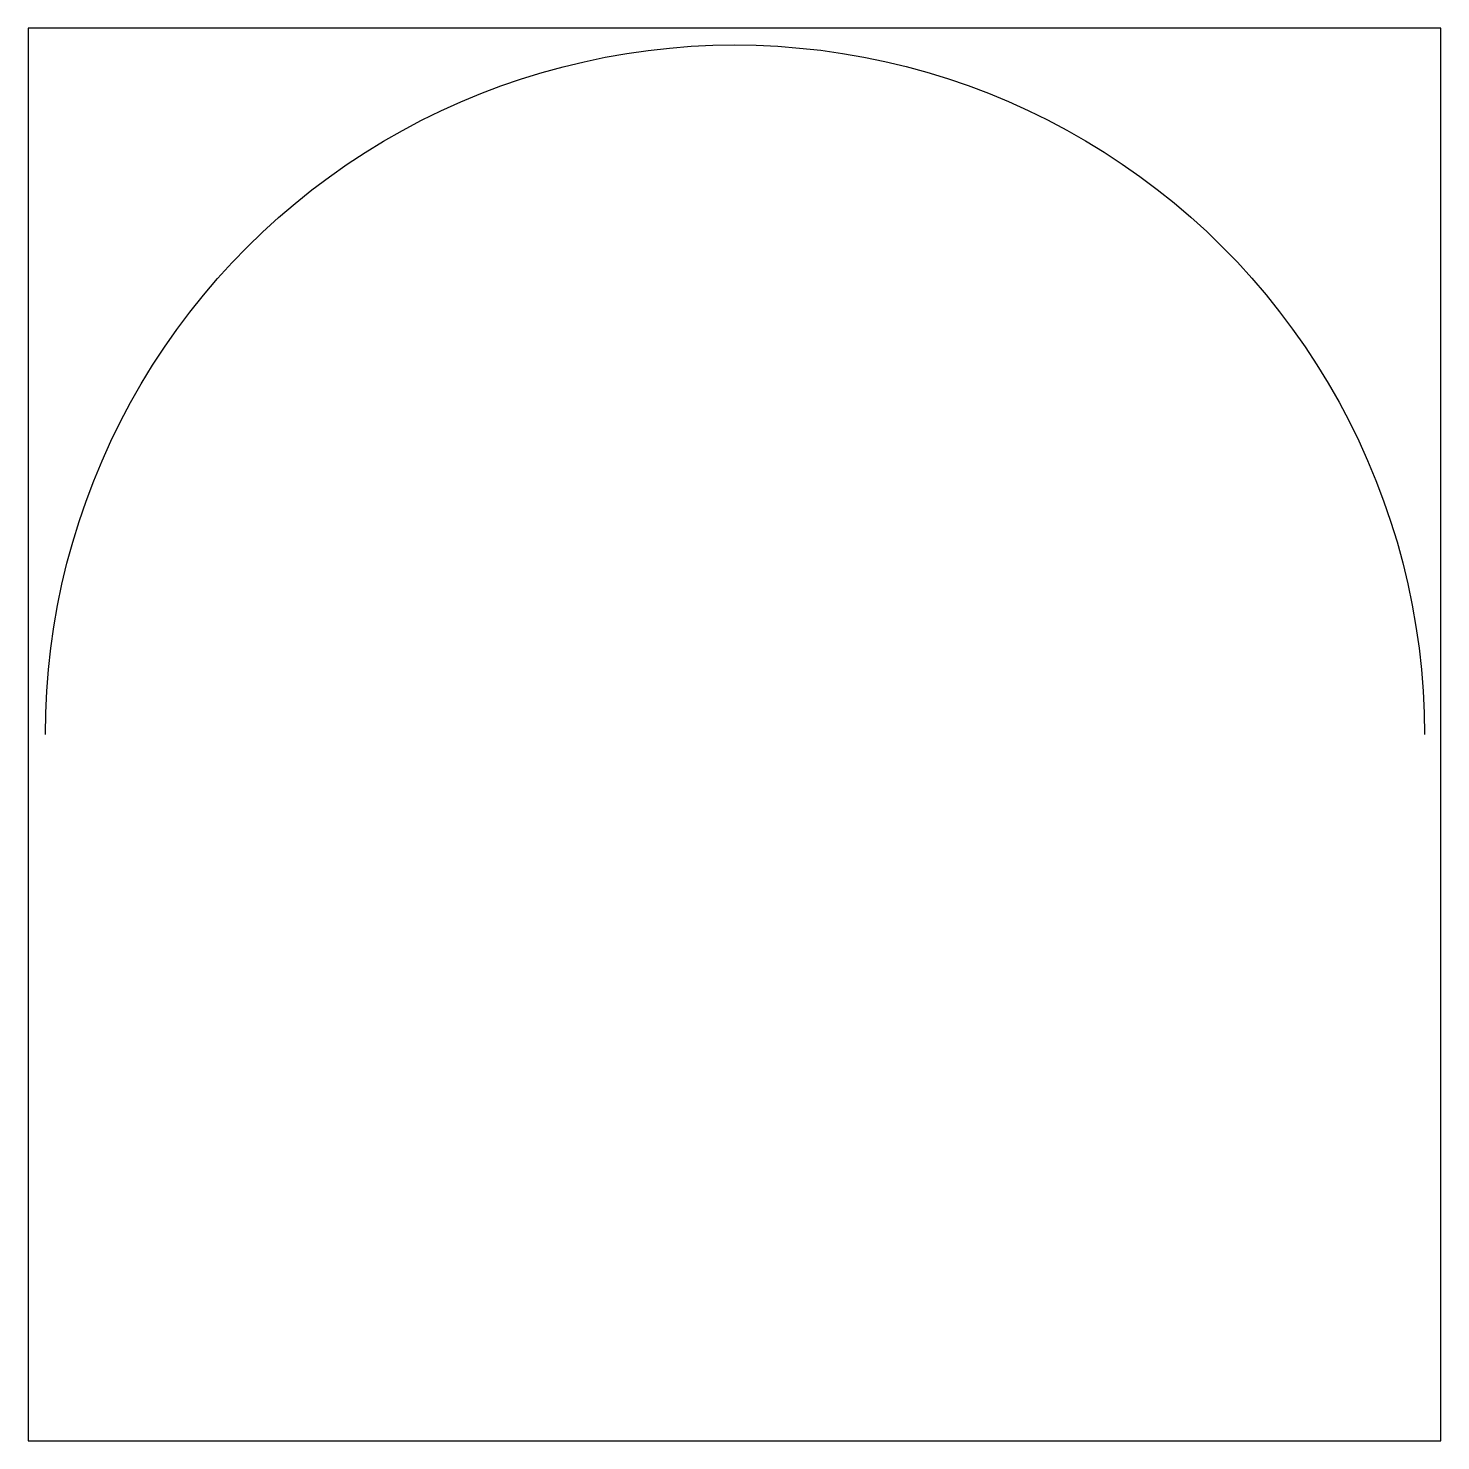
# Model space of a CAD drawing. Header units: metres. Extents: x 0 to 1830, y 0 to 1830.
import ezdxf

# ---------------------------------------------------------------- set-up
doc = ezdxf.new("R2010")
doc.units = ezdxf.units.M

msp = doc.modelspace()

# ---------------------------------------------------------------- linework, layer by layer
msp.add_lwpolyline([(0, 0), (1830, 0), (1830, 1830), (0, 1830), (0, 0)], close=True)
msp.add_lwpolyline([(22.3, 915), (22.7, 943), (24, 971.1), (26.2, 999), (29.3, 1026.9), (33.2, 1054.7), (38, 1082.3), (43.7, 1109.8), (50.2, 1137), (57.6, 1164.1), (65.9, 1190.9), (74.9, 1217.4), (84.8, 1243.7), (95.6, 1269.6), (107.1, 1295.2), (119.4, 1320.4), (132.5, 1345.2), (146.4, 1369.5), (161.1, 1393.5), (176.5, 1416.9), (192.6, 1439.9), (209.4, 1462.3), (226.9, 1484.2), (245.2, 1505.6), (264, 1526.3), (283.5, 1546.5), (303.7, 1566), (324.4, 1584.9), (345.7, 1603.1), (367.6, 1620.7), (390.1, 1637.5), (413, 1653.7), (436.4, 1669.1), (460.4, 1683.8), (484.7, 1697.7), (509.5, 1710.8), (534.7, 1723.2), (560.3, 1734.7), (586.2, 1745.5), (612.4, 1755.4), (639, 1764.5), (665.8, 1772.8), (692.9, 1780.2), (720.1, 1786.7), (747.6, 1792.4), (775.3, 1797.3), (803, 1801.3), (830.9, 1804.3), (858.9, 1806.6), (886.9, 1807.9), (915, 1808.3), (943.1, 1807.9), (971.1, 1806.6), (999.1, 1804.4), (1027, 1801.4), (1054.8, 1797.4), (1082.4, 1792.6), (1109.9, 1786.9), (1137.2, 1780.4), (1164.3, 1773), (1191.1, 1764.7), (1217.7, 1755.7), (1243.9, 1745.8), (1269.9, 1735), (1295.4, 1723.5), (1320.7, 1711.2), (1345.5, 1698), (1369.9, 1684.1), (1393.8, 1669.5), (1417.3, 1654.1), (1440.3, 1637.9), (1462.7, 1621.1), (1484.6, 1603.6), (1506, 1585.3), (1526.8, 1566.5), (1546.9, 1546.9), (1566.5, 1526.8), (1585.4, 1506), (1603.6, 1484.7), (1621.2, 1462.8), (1638.1, 1440.3), (1654.2, 1417.4), (1669.6, 1393.9), (1684.3, 1370), (1698.2, 1345.6), (1711.4, 1320.8), (1723.8, 1295.6), (1735.3, 1270), (1746.1, 1244), (1756, 1217.8), (1765.1, 1191.2), (1773.4, 1164.4), (1780.8, 1137.3), (1787.4, 1110), (1793.1, 1082.5), (1797.9, 1054.8), (1801.9, 1027), (1805, 999.1), (1807.2, 971.1), (1808.5, 943.1), (1809, 915)])

doc.saveas('drawing.dxf')
